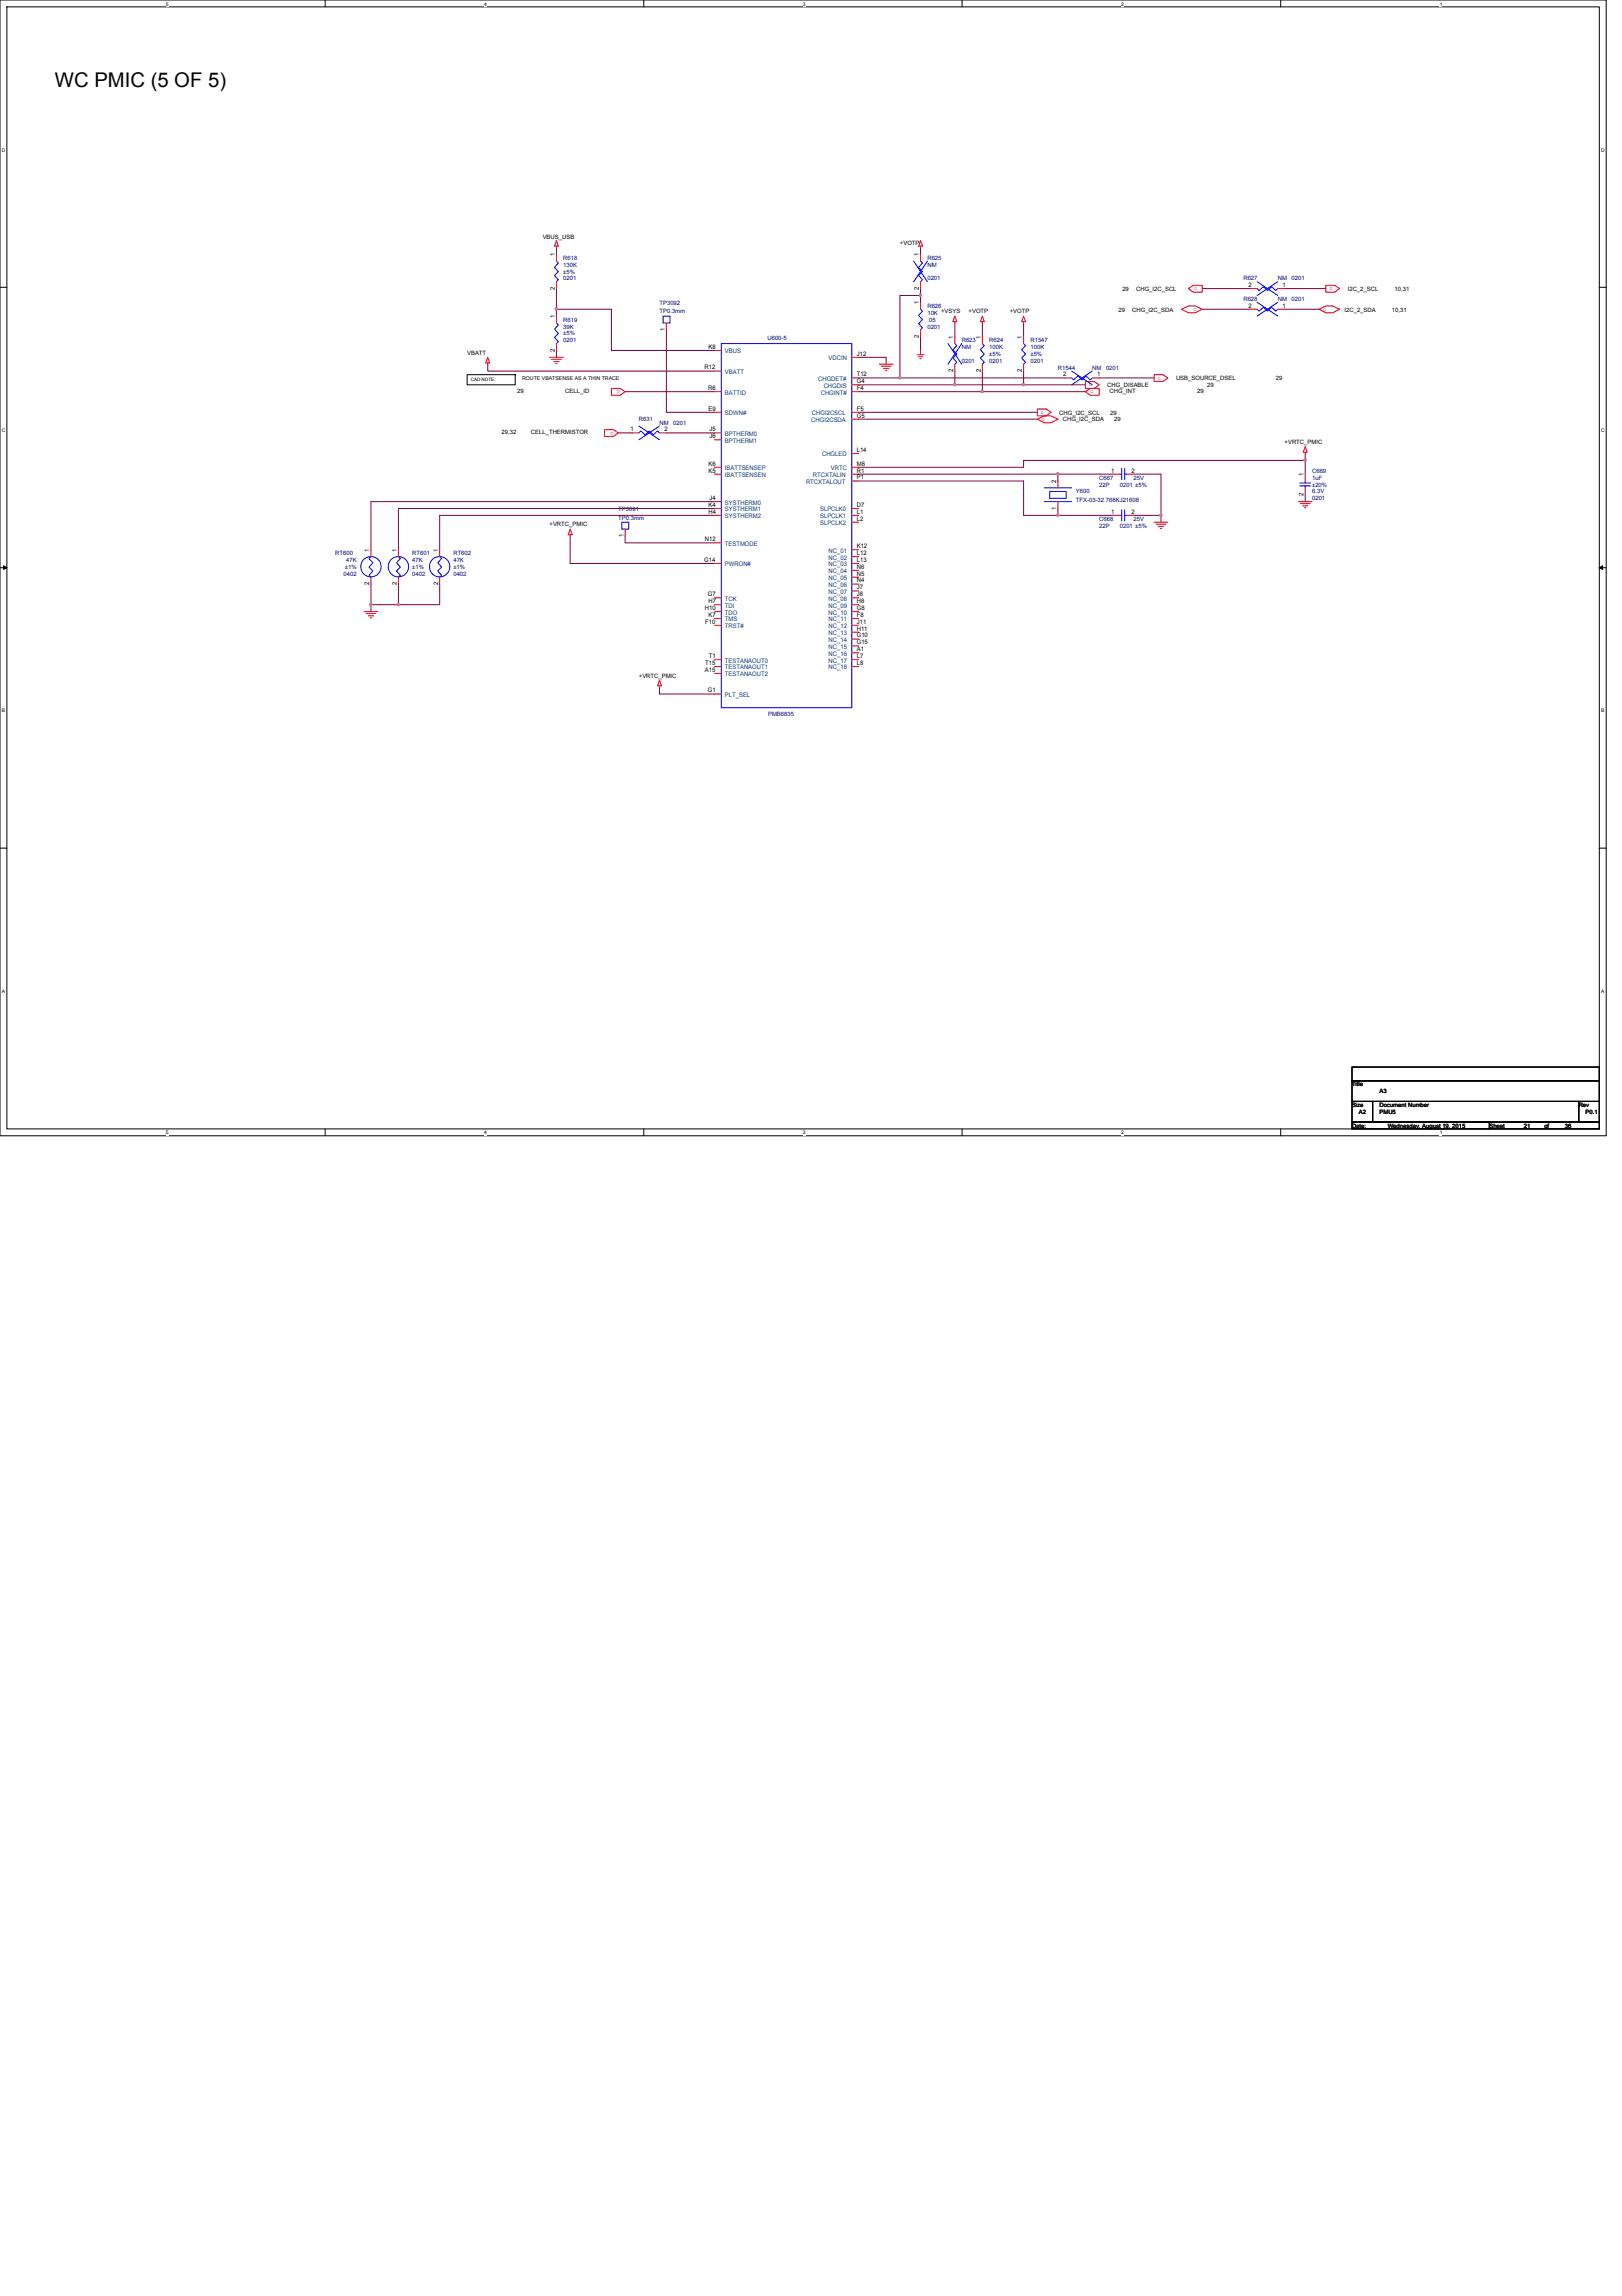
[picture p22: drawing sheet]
<svg xmlns="http://www.w3.org/2000/svg" width="210mm" height="297mm" viewBox="0 0 210 297" stroke-linecap="round" stroke-linejoin="round" font-family="sans-serif">
<defs><g id="words">
<text font-size="2.6" x="7.1" y="11.3">WC PMIC (5 OF 5)</text>
<g font-size=".8">
<text x="70.2" y="30.9">VBUS_USB</text>
<text x="71.8" y="33.1" transform="rotate(-90 71.8 33.1)">1</text>
<text x="116.5" y="31.7">+VOTP</text>
<text x="118.9" y="33.1" transform="rotate(-90 118.9 33.1)">1</text>
<text x="71.8" y="41.1" transform="rotate(-90 71.8 41.1)">1</text>
<text x="71.8" y="37.5" transform="rotate(-90 71.8 37.5)">2</text>
<text x="118.9" y="39.4" transform="rotate(-90 118.9 39.4)">1</text>
<text x="118.9" y="37.5" transform="rotate(-90 118.9 37.5)">2</text>
<text x="125.3" y="40.6">+VOTP</text>
<text x="130.7" y="40.6">+VOTP</text>
<text x="144.7" y="40.3">29</text>
<text x="145.2" y="37.6">29</text>
<text x="146.5" y="40.3">CHG_I2C_SDA</text>
<text x="147" y="37.6">CHG_I2C_SCL</text>
<text x="161.6" y="37.1">2</text>
<text x="161.6" y="39.8">2</text>
<text x="166" y="37.1">1</text>
<text x="166" y="39.8">1</text>
<text x="174" y="40.3">I2C_2_SDA</text>
<text x="174.4" y="37.6">I2C_2_SCL</text>
<text x="180.1" y="40.3">10,31</text>
<text x="180.5" y="37.6">10,31</text>
<text x="60.5" y="45.9">VBATT</text>
<text x="71.8" y="45.5" transform="rotate(-90 71.8 45.5)">2</text>
<text x="86" y="42.8" transform="rotate(-90 86 42.8)">1</text>
<text x="91.2" y="47.8">R12</text>
<text x="91.7" y="45.1">K8</text>
<text x="110.9" y="46">J12</text>
<text x="118.9" y="43.7" transform="rotate(-90 118.9 43.7)">2</text>
<text x="123.4" y="43.8" transform="rotate(-90 123.4 43.8)">1</text>
<text x="126.9" y="43.8" transform="rotate(-90 126.9 43.8)">1</text>
<text x="132.2" y="43.8" transform="rotate(-90 132.2 43.8)">1</text>
<text x="66.9" y="50.8">29</text>
<text x="73.2" y="50.8">CELL_ID</text>
<text x="91.7" y="50.5">R6</text>
<text x="91.7" y="53.1">E9</text>
<text x="110.9" y="53.1">F5</text>
<text x="110.9" y="50.5">F4</text>
<text x="110.9" y="48.7">T12</text>
<text x="110.9" y="49.6">G4</text>
<text x="123.4" y="48.2" transform="rotate(-90 123.4 48.2)">2</text>
<text x="126.9" y="48.2" transform="rotate(-90 126.9 48.2)">2</text>
<text x="132.2" y="48.2" transform="rotate(-90 132.2 48.2)">2</text>
<text x="137.1" y="53.6">CHG_I2C_SCL</text>
<text x="137.6" y="48.7">2</text>
<text x="142" y="48.7">1</text>
<text x="143.3" y="50.1">CHG_DISABLE</text>
<text x="143.6" y="50.8">CHG_INT</text>
<text x="143.7" y="53.6">29</text>
<text x="152.2" y="49.2">USB_SOURCE_DSEL</text>
<text x="154.9" y="50.8">29</text>
<text x="156.2" y="50.1">29</text>
<text x="165.1" y="49.2">29</text>
<text x="64.9" y="56.2">29,32</text>
<text x="68.7" y="56.2">CELL_THERMISTOR</text>
<text x="81.6" y="55.8">1</text>
<text x="86" y="55.8">2</text>
<text x="91.8" y="55.8">J5</text>
<text x="91.8" y="56.7">J6</text>
<text x="110.9" y="54">G5</text>
<text x="110.9" y="58.5">L14</text>
<text x="137.5" y="54.5">CHG_I2C_SDA</text>
<text x="144.2" y="54.5">29</text>
<text x="166.2" y="57.4">+VRTC_PMIC</text>
<text x="91.7" y="60.2">K6</text>
<text x="91.7" y="61.1">K5</text>
<text x="91.7" y="65.6">K4</text>
<text x="91.8" y="64.7">J4</text>
<text x="110.9" y="62">P1</text>
<text x="110.9" y="61.1">R1</text>
<text x="110.9" y="65.6">D7</text>
<text x="110.9" y="60.2">M8</text>
<text x="136.7" y="66" transform="rotate(-90 136.7 66)">1</text>
<text x="136.7" y="62.5" transform="rotate(-90 136.7 62.5)">2</text>
<text x="143.8" y="61.1">1</text>
<text x="146.4" y="61.1">2</text>
<text x="168.7" y="64.2" transform="rotate(-90 168.7 64.2)">2</text>
<text x="168.7" y="61.6" transform="rotate(-90 168.7 61.6)">1</text>
<text x="47.8" y="71.4" transform="rotate(-90 47.8 71.4)">1</text>
<text x="51.4" y="71.4" transform="rotate(-90 51.4 71.4)">1</text>
<text x="56.7" y="71.4" transform="rotate(-90 56.7 71.4)">1</text>
<text x="71.1" y="68.1">+VRTC_PMIC</text>
<text x="80.7" y="69.5" transform="rotate(-90 80.7 69.5)">1</text>
<text x="91.2" y="70">N12</text>
<text x="91.7" y="66.5">H4</text>
<text x="110.9" y="66.5">L1</text>
<text x="110.9" y="67.4">L2</text>
<text x="110.9" y="70.9">K12</text>
<text x="110.9" y="71.8">L12</text>
<text x="143.8" y="66.5">1</text>
<text x="146.4" y="66.5">2</text>
<text x="47.8" y="75.7" transform="rotate(-90 47.8 75.7)">2</text>
<text x="51.4" y="75.7" transform="rotate(-90 51.4 75.7)">2</text>
<text x="56.7" y="75.7" transform="rotate(-90 56.7 75.7)">2</text>
<text x="91.1" y="72.7">G14</text>
<text x="91.6" y="77.1">G7</text>
<text x="110.9" y="72.7">L13</text>
<text x="110.9" y="73.6">N6</text>
<text x="110.9" y="74.5">N5</text>
<text x="110.9" y="75.4">N4</text>
<text x="110.9" y="76.2">J7</text>
<text x="110.9" y="77.1">J8</text>
<text x="91.2" y="78.9">H10</text>
<text x="91.3" y="80.7">F10</text>
<text x="91.7" y="78">H7</text>
<text x="91.7" y="79.8">K7</text>
<text x="110.9" y="78">H8</text>
<text x="110.9" y="78.9">G8</text>
<text x="110.9" y="79.8">F8</text>
<text x="110.9" y="80.7">J11</text>
<text x="110.9" y="81.6">H11</text>
<text x="110.9" y="82.5">G10</text>
<text x="110.9" y="83.4">G15</text>
<text x="82.7" y="87.7">+VRTC_PMIC</text>
<text x="91.2" y="86.9">A15</text>
<text x="91.3" y="86">T15</text>
<text x="91.6" y="89.6">G1</text>
<text x="91.7" y="85.1">T1</text>
<text x="110.9" y="84.2">A1</text>
<text x="110.9" y="85.1">L7</text>
<text x="110.9" y="86">L8</text>
<text x="175" y="140.5">Title</text>
<text x="175" y="143.2">Size</text>
<text x="178.5" y="143.2">Document Number</text>
<text x="178.5" y="141.4">A3</text>
<text x="204.3" y="143.2">Rev</text>
<text x="175" y="145.9">Date:</text>
<text x="175.9" y="144.1">A2</text>
<text x="178.5" y="144.1">PMU5</text>
<text x="179.6" y="145.9">Wednesday, August 19, 2015</text>
<text x="192.7" y="145.9">Sheet</text>
<text x="197.2" y="145.9">21</text>
<text x="199.9" y="145.9">of</text>
<text x="202.5" y="145.9">36</text>
<text x="205.2" y="144.1">P0.1</text>
</g>
<g font-size=".8" fill="#000080">
<text x="72.9" y="33.6">R618</text>
<text x="72.9" y="34.5">130K</text>
<text x="72.9" y="35.4">±5%</text>
<text x="120" y="33.6">R625</text>
<text x="120" y="34.5">NM</text>
<text x="72.9" y="36.3">0201</text>
<text x="72.9" y="41.6">R619</text>
<text x="85.3" y="39.5">TP3092</text>
<text x="85.3" y="40.6">TP0.3mm</text>
<text x="120" y="36.3">0201</text>
<text x="120" y="39.8">R626</text>
<text x="120" y="40.7">10K +VSYS</text>
<text x="120" y="41.6">.05</text>
<text x="160.9" y="36.3">R627</text>
<text x="160.9" y="38.9">R628</text>
<text x="165.4" y="36.3">NM</text>
<text x="165.4" y="38.9">NM</text>
<text x="167.1" y="36.3">0201</text>
<text x="167.1" y="38.9">0201</text>
<text x="72.9" y="42.5">39K</text>
<text x="72.9" y="43.4">±5%</text>
<text x="72.9" y="44.3">0201</text>
<text x="99.3" y="43.9">U600-5</text>
<text x="120" y="42.5">0201</text>
<text x="124.5" y="44.3">R623</text>
<text x="124.5" y="45.2">NM</text>
<text x="124.5" y="46.9">0201</text>
<text x="128" y="44.3">R624</text>
<text x="128" y="45.2">100K</text>
<text x="128" y="46.1">±5%</text>
<text x="128" y="46.9">0201</text>
<text x="133.3" y="44.3">R1547</text>
<text x="133.3" y="45.2">100K</text>
<text x="133.3" y="46.1">±5%</text>
<text x="133.3" y="46.9">0201</text>
<text x="136.9" y="47.8">R1544</text>
<text x="141.4" y="47.8">NM</text>
<text x="143.1" y="47.8">0201</text>
<text x="82.7" y="54.5">R631</text>
<text x="85.3" y="54.9">NM</text>
<text x="87.1" y="54.9">0201</text>
<text x="139.2" y="63.8">Y600</text>
<text x="139.2" y="64.9">TFX-03-32.768KJ21608</text>
<text x="142.2" y="62.1">C667</text>
<text x="142.2" y="62.9">22P</text>
<text x="144.9" y="62.9">0201 ±5%</text>
<text x="146.7" y="62.1">25V</text>
<text x="169.8" y="61.2">C669</text>
<text x="169.8" y="62.1">1uF</text>
<text x="169.8" y="64.7">0201</text>
<text x="169.8" y="63.8">6.3V</text>
<text x="169.8" y="62.9">±20%</text>
<text x="43.4" y="71.8">RT600</text>
<text x="53.3" y="71.8">RT601</text>
<text x="58.7" y="71.8">RT602</text>
<text x="80" y="66.2">TP3091</text>
<text x="80" y="67.2">TP0.3mm</text>
<text x="142.2" y="67.4">C668</text>
<text x="142.2" y="68.3">22P</text>
<text x="144.9" y="68.3">0201 ±5%</text>
<text x="146.7" y="67.4">25V</text>
<text x="44.4" y="74.5">0402</text>
<text x="44.6" y="73.6">±1%</text>
<text x="44.8" y="72.7">47K</text>
<text x="53.3" y="72.7">47K</text>
<text x="53.3" y="73.6">±1%</text>
<text x="53.3" y="74.5">0402</text>
<text x="58.7" y="72.7">47K</text>
<text x="58.7" y="73.6">±1%</text>
<text x="58.7" y="74.5">0402</text>
<text x="99.4" y="92.6">PMB6835</text>
</g>
<g font-size=".8" fill="#f00">
<text x="154.4" y="40.2">o</text>
<text x="154.5" y="37.5">o</text>
<text x="171.2" y="40.2">o</text>
<text x="172" y="37.5">o</text>
<text x="80.3" y="50.5" transform="rotate(-180 80.3 50.5)">o</text>
<text x="134.7" y="53.6">o</text>
<text x="140.9" y="50">o</text>
<text x="141.1" y="50.9">o</text>
<text x="149.8" y="49.1">o</text>
<text x="79.4" y="55.8" transform="rotate(-180 79.4 55.8)">o</text>
<text x="134.8" y="54.4">o</text>
</g>
<g font-size=".8" fill="#004080">
<text x="93.8" y="45.7">VBUS</text>
<text x="107.2" y="46.6">VDCIN</text>
<text x="93.8" y="48.4">VBATT</text>
<text x="93.8" y="51.1">BATTID</text>
<text x="93.8" y="53.7">SDWN#</text>
<text x="105.1" y="53.7">CHGI2CSCL</text>
<text x="105.9" y="49.3">CHGDET#</text>
<text x="106.2" y="51.1">CHGINT#</text>
<text x="106.6" y="50.2">CHGDIS</text>
<text x="93.8" y="56.4">BPTHERM0</text>
<text x="93.8" y="57.3">BPTHERM1</text>
<text x="105" y="54.6">CHGI2CSDA</text>
<text x="106.4" y="59.1">CHGLED</text>
<text x="93.8" y="60.8">IBATTSENSEP</text>
<text x="93.8" y="61.7">IBATTSENSEN</text>
<text x="93.8" y="65.3">SYSTHERM0</text>
<text x="104.3" y="62.6">RTCXTALOUT</text>
<text x="105.2" y="61.7">RTCXTALIN</text>
<text x="107.5" y="60.8">VRTC</text>
<text x="93.8" y="66.2">SYSTHERM1</text>
<text x="93.8" y="67.1">SYSTHERM2</text>
<text x="93.8" y="70.6">TESTMODE</text>
<text x="106.1" y="66.2">SLPCLK0</text>
<text x="106.1" y="67.1">SLPCLK1</text>
<text x="106.1" y="67.9">SLPCLK2</text>
<text x="107.2" y="71.5">NC_01</text>
<text x="93.8" y="73.3">PWRON#</text>
<text x="93.8" y="77.7">TCK</text>
<text x="107.2" y="72.4">NC_02</text>
<text x="107.2" y="73.3">NC_03</text>
<text x="107.2" y="74.2">NC_04</text>
<text x="107.2" y="75.1">NC_05</text>
<text x="107.2" y="75.9">NC_06</text>
<text x="107.2" y="76.8">NC_07</text>
<text x="107.2" y="77.7">NC_08</text>
<text x="93.8" y="78.6">TDI</text>
<text x="93.8" y="79.5">TDO</text>
<text x="93.8" y="80.4">TMS</text>
<text x="93.8" y="81.3">TRST#</text>
<text x="107.2" y="78.6">NC_09</text>
<text x="107.2" y="79.5">NC_10</text>
<text x="107.2" y="80.4">NC_11</text>
<text x="107.2" y="81.3">NC_12</text>
<text x="107.2" y="82.2">NC_13</text>
<text x="107.2" y="83.1">NC_14</text>
<text x="107.2" y="83.9">NC_15</text>
<text x="93.8" y="85.7">TESTANAOUT0</text>
<text x="93.8" y="86.6">TESTANAOUT1</text>
<text x="93.8" y="87.5">TESTANAOUT2</text>
<text x="107.2" y="84.8">NC_16</text>
<text x="107.2" y="85.7">NC_17</text>
<text x="107.2" y="86.6">NC_18</text>
<text x="93.8" y="90.2">PLT_SEL</text>
</g>
<text font-size=".7" x="67.6" y="49.1">ROUTE VBATSENSE AS A THIN TRACE</text>
<g font-size=".6">
<text x="21.5" y=".7">5</text>
<text x="62.7" y=".7">4</text>
<text x="103.9" y=".7">3</text>
<text x="145.1" y=".7">2</text>
<text x="186.3" y=".7">1</text>
<text x=".3" y="19.6">D</text>
<text x="207.2" y="19.6">D</text>
<text x="60.9" y="49.3">CAD NOTE:</text>
<text x=".3" y="55.9">C</text>
<text x="207.2" y="55.9">C</text>
<text x=".3" y="92.2">B</text>
<text x="207.2" y="92.2">B</text>
<text x=".3" y="128.4">A</text>
<text x="207.2" y="128.4">A</text>
<text x="21.5" y="146.8">5</text>
<text x="62.7" y="146.8">4</text>
<text x="103.9" y="146.8">3</text>
<text x="145.1" y="146.8">2</text>
<text x="186.3" y="146.8">1</text>
</g>
</g></defs>
<path d="M0 0h207.9v146.9h-207.9zM.9 .9h206.1v145.1h-206.1z" fill="none" stroke="#000" stroke-width=".13"/>
<g fill="#fff">
<path d="M21.5 .1h.3v.7h-.3z"/>
<path d="M21.5 146.2h.3v.7h-.3z"/>
</g>
<path d="M42.1 0v.9M42.1 146v.9" fill="none" stroke="#000" stroke-width=".13"/>
<g fill="#fff">
<path d="M62.7 .1h.3v.7h-.3z"/>
<path d="M62.7 146.2h.3v.7h-.3z"/>
</g>
<path d="M83.3 0v.9M83.3 146v.9" fill="none" stroke="#000" stroke-width=".13"/>
<g fill="#fff">
<path d="M103.9 .1h.3v.7h-.3z"/>
<path d="M103.9 146.2h.3v.7h-.3z"/>
</g>
<path d="M124.5 0v.9M124.5 146v.9" fill="none" stroke="#000" stroke-width=".13"/>
<g fill="#fff">
<path d="M145.1 .1h.3v.7h-.3z"/>
<path d="M145.1 146.2h.3v.7h-.3z"/>
</g>
<path d="M165.7 0v.9M165.7 146v.9" fill="none" stroke="#000" stroke-width=".13"/>
<g fill="#fff">
<path d="M186.3 .1h.3v.7h-.3z"/>
<path d="M186.3 146.2h.3v.7h-.3z"/>
<path d="M.3 19h.4v.7h-.4z"/>
<path d="M207.2 19h.5v.7h-.5z"/>
<path d="M.3 55.3h.4v.7h-.4z"/>
<path d="M207.2 55.3h.5v.7h-.5z"/>
</g>
<path d="M0 37.2h.9M207 37.2h.9" fill="none" stroke="#000" stroke-width=".13"/>
<g fill="#fff">
<path d="M.3 91.6h.4v.7h-.4z"/>
<path d="M207.2 91.6h.4v.7h-.4z"/>
</g>
<path d="M0 73.4h.9M.5 73.2l.4 .2-.4 .3zM207 73.4l.4-.2v.5zM207 73.4h.9" fill="none" stroke="#000" stroke-width=".13"/>
<path d="M.5 73.2l.4 .2-.4 .3zM207 73.4l.4-.2v.5z" fill="#000"/>
<g fill="#fff">
<path d="M.3 127.8h.3v.8h-.3z"/>
<path d="M207.2 127.8h.4v.8h-.4z"/>
</g>
<path d="M60.5 48.5h6.2v1.3h-6.2zM0 109.7h.9M207 109.7h.9" fill="none" stroke="#000" stroke-width=".13"/>
<path d="M72 32v.9M63.1 47.1v.9h29.4M48 78.2v.9M48 75.6v2.6M48 78.2h3.6M73.8 69.3v3.6h18.7M85.3 88.9v.9h7.2" fill="none" stroke="#800040" stroke-width=".13"/>
<path d="M47.9 78.1h.2v.2h-.2z" fill-rule="evenodd" fill="#f0f"/>
<path d="M47.9 78.1h.2v.2h-.2z" fill="none" stroke="#f0f" stroke-width=".13"/>
<path d="M51.6 75.6v2.6h5.3v-2.6" fill="none" stroke="#800040" stroke-width=".13"/>
<path d="M51.4 78.1h.2v.2h-.2z" fill-rule="evenodd" fill="#f0f"/>
<path d="M51.4 78.1h.2v.2h-.2z" fill="none" stroke="#f0f" stroke-width=".13"/>
<path d="M72 37.3v3.6" fill="none" stroke="#800040" stroke-width=".13"/>
<path d="M71.9 39.9h.2v.2h-.2z" fill-rule="evenodd" fill="#f0f"/>
<path d="M71.9 39.9h.2v.2h-.2z" fill="none" stroke="#f0f" stroke-width=".13"/>
<path d="M79.1 40v5.3h13.4M132.5 59.6h36.4v1.7M92.5 64.9h-44.5v6.2M92.5 65.8h-40.9v5.3M92.5 66.7h-35.6v4.4" fill="none" stroke="#800040" stroke-width=".13"/>
<path d="M168.8 59.4h.2v.2h-.2z" fill-rule="evenodd" fill="#f0f"/>
<path d="M168.8 59.4h.2v.2h-.2z" fill="none" stroke="#f0f" stroke-width=".13"/>
<path d="M111.1 49.8h21.4M123.6 41.8v1.8M132.5 59.6v.9h-21.4M168.9 58.7v.9" fill="none" stroke="#800040" stroke-width=".13"/>
<path d="M123.4 49.6h.2v.3h-.2z" fill-rule="evenodd" fill="#f0f"/>
<path d="M123.4 49.6h.2v.3h-.2z" fill="none" stroke="#f0f" stroke-width=".13"/>
<path d="M132.3 49.6h.2v.3h-.2z" fill-rule="evenodd" fill="#f0f"/>
<path d="M132.3 49.6h.2v.3h-.2z" fill="none" stroke="#f0f" stroke-width=".13"/>
<path d="M111.1 50.7h29.4M123.6 48v1.8" fill="none" stroke="#800040" stroke-width=".13"/>
<path d="M127 50.5h.2v.2h-.2z" fill-rule="evenodd" fill="#f0f"/>
<path d="M127 50.5h.2v.2h-.2z" fill="none" stroke="#f0f" stroke-width=".13"/>
<path d="M111.1 46.2h3.6v.9M127.1 48v2.7M146.7 61.3h3.5v5.4h-3.5" fill="none" stroke="#800040" stroke-width=".13"/>
<path d="M150.1 66.5h.2v.2h-.2z" fill-rule="evenodd" fill="#f0f"/>
<path d="M150.1 66.5h.2v.2h-.2z" fill="none" stroke="#f0f" stroke-width=".13"/>
<path d="M111.1 61.3h25.8M168.9 64v.9" fill="none" stroke="#800040" stroke-width=".13"/>
<path d="M136.8 61.2h.2v.2h-.2z" fill-rule="evenodd" fill="#f0f"/>
<path d="M136.8 61.2h.2v.2h-.2z" fill="none" stroke="#f0f" stroke-width=".13"/>
<path d="M111.1 62.2h21.4v4.5h11.5M144 61.3h-7.1v.9" fill="none" stroke="#800040" stroke-width=".13"/>
<path d="M136.8 66.5h.2v.2h-.2z" fill-rule="evenodd" fill="#f0f"/>
<path d="M136.8 66.5h.2v.2h-.2z" fill="none" stroke="#f0f" stroke-width=".13"/>
<g fill="none" stroke="#800040" stroke-width=".13">
<path d="M119.1 32v.9M119.1 37.3v.9M72 45.3v.9M72 40h7.1M80 56h1.8M80.9 50.7h11.6M86.2 42.7v10.6h6.3M111.1 53.3h23.1M111.1 54.2h23.1M127.1 41.8v1.8M80.9 69.3v.9h11.6M136.9 65.8v.9"/>
<path d="M150.2 66.7v.9"/>
</g>
<path d="M119 38.1h.2v.2h-.2z" fill-rule="evenodd" fill="#f0f"/>
<path d="M119 38.1h.2v.2h-.2z" fill="none" stroke="#f0f" stroke-width=".13"/>
<path d="M119.1 39.1v-.9h-2.6v10.7h-5.4M155.6 37.3h6.2M166.2 37.3h5.4M86.2 56h6.3M116.5 48.9h21.3M119.1 43.6v1.7M132.5 48v1.8h8M132.5 41.8v1.8M155.6 40h6.2M166.2 40h4.5" fill="none" stroke="#800040" stroke-width=".13"/>
<path d="M116.3 48.8h.2v.2h-.2z" fill-rule="evenodd" fill="#f0f"/>
<path d="M116.3 48.8h.2v.2h-.2z" fill="none" stroke="#f0f" stroke-width=".13"/>
<path d="M142.2 48.9h7.2" fill="none" stroke="#800040" stroke-width=".13"/>
<g fill="none" stroke="#f00" stroke-width=".13">
<path d="M72 31.1l.3 .7h-.5zM72 31.8v.2M72 32.9v.9M72 36.4v.9M119.1 31.1l.3 .7h-.5zM119.1 31.8v.2M119.1 32.9v.9M119.1 36.4v.9M119.1 39.1v.9M153.8 37.3l.6-.4h1.2v.9h-1.2zM161.8 37.3h.9M165.4 37.3h.8"/>
<path d="M171.6 36.9h1.1l.7 .4-.7 .5h-1.1zM63.1 46.2l.3 .7h-.5zM63.1 46.9v.2M71.1 46.2h1.8M71.4 46.5h1.2M71.7 46.8h.6M71.9 47h.2M72 40.9v.9M72 44.4v.9M78.2 55.6h1.2l.6 .4-.6 .5h-1.2zM79.1 50.2h1.2l.6 .5-.6 .4h-1.2zM81.8 56h.9"/>
<path d="M85.3 56h.9M86.2 41.8v.9M92.5 45.3h.8M92.5 48h.8M92.5 50.7h.8M92.5 53.3h.8M92.5 56h.8M92.5 56.9h.8M110.2 46.2h.9M110.2 48.9h.9M110.2 49.8h.9M110.2 50.7h.9"/>
<path d="M110.2 53.3h.9M110.2 54.2h.9M110.2 58.7h.9M113.8 47.1h1.8M114 47.4h1.3M114.3 47.7h.7M114.6 47.9h.2M118.7 45.9h.9M118.9 46.1h.5M119 46.4h.2M119.1 45.3v.6M119.1 42.7v.9"/>
<path d="M123.6 40.9l.2 .7h-.5zM123.6 41.6v.2M123.6 43.6v.8M123.6 47.1v.9M127.1 40.9l.3 .7h-.5zM127.1 41.6v.2M127.1 43.6v.8M127.1 47.1v.9M132.5 40.9l.2 .7h-.5zM132.5 41.6v.2M132.5 43.6v.8M132.5 47.1v.9"/>
<path d="M134.2 52.9h1.2l.6 .4-.6 .5h-1.2zM134.2 54.2l.9-.4h.9l.9 .4-.9 .5h-.9zM137.8 48.9h.9M140.5 49.4h1.1l.6 .4-.6 .4h-1.1zM140.5 50.7l.6-.5h1.1v.9h-1.1zM141.4 48.9h.8M149.4 48.5h1.1l.6 .4-.6 .5h-1.1zM152.9 40l.9-.4h.9l.9 .4-.9 .5h-.9zM161.8 40h.9M165.4 40h.8M168.9 57.8l.3 .7h-.5zM168.9 58.5v.2"/>
<path d="M170.7 40l.9-.4h.9l.9 .4-.9 .5h-.9zM47.1 79.1h1.8M47.4 79.4h1.2M47.7 79.7h.6M47.9 79.9h.2M48 71.1v.9M48 74.7v.9M51.6 71.1v.9M51.6 74.7v.9M56.9 71.1v.9M56.9 74.7v.9M73.8 69.2v.1"/>
<path d="M73.8 68.5l.2 .7h-.5zM80.9 68.5v.8M92.5 60.5h.8M92.5 61.3h.8M92.5 64.9h.8M92.5 65.8h.8M92.5 66.7h.8M92.5 70.2h.8M92.5 72.9h.8M92.5 77.3h.8M92.5 78.2h.8M92.5 79.1h.8"/>
<path d="M110.2 60.5h.9M110.2 61.3h.9M110.2 62.2h.9M110.2 65.8h.9M110.2 66.7h.9M110.2 67.6h.9M110.2 71.1h.9M110.2 72h.9M110.2 72.9h.9M110.2 73.8h.9M110.2 74.7h.9M110.2 75.6h.9"/>
<path d="M110.2 76.5h.9M110.2 77.3h.9M110.2 78.2h.9M110.2 79.1h.9M136.9 64.9v.9M136.9 62.2v.9M144 66.7h.9M144 61.3h.9M145.8 66.7h.9M145.8 61.3h.9M149.4 67.6h1.7M149.6 67.8h1.3"/>
<path d="M149.9 68.1h.7M150.2 68.4h.1M168 64.9h1.8M168.3 65.2h1.2M168.6 65.4h.6M168.8 65.7h.2M168.9 61.3v.9M168.9 63.1v.9M85.3 88l.3 .7h-.5zM85.3 88.7v.2M92.5 80h.8M92.5 80.9h.8"/>
<path d="M92.5 85.3h.8M92.5 86.2h.8M92.5 87.1h.8M92.5 89.8h.8M110.2 80h.9M110.2 80.9h.9M110.2 81.8h.9M110.2 82.7h.9M110.2 83.6h.9M110.2 84.5h.9M110.2 85.3h.9M110.2 86.2h.9"/>
</g>
<path d="M175 138h32v1.8h-32zM175 139.8h32v2.7h-32zM175 142.5h2.6v2.7h-2.6zM175 145.2h17.7v.8h-17.7zM177.6 142.5h26.7v2.7h-26.7zM192.7 145.2h14.3v.8h-14.3zM204.3 142.5h2.7v2.7h-2.7z" fill="none" stroke="#000" stroke-width=".13"/>
<g fill="none" stroke="#00f" stroke-width=".13">
<path d="M72 33.8l.3 .2-.5 .6 .5 .5-.5 .5 .5 .6-.3 .2M118.2 33.8l1.8 2.6M119.1 33.8l.3 .2-.5 .6 .5 .5-.5 .5 .5 .6-.3 .2M120 33.8l-1.8 2.6M162.7 37.3l.2 .3 .6-.5 .5 .5 .5-.5 .6 .5 .3-.3M162.7 36.4l2.7 1.8M162.7 39.1l2.7 1.8M165.4 36.4l-2.7 1.8M165.4 39.1l-2.7 1.8M72 41.8l.3 .2-.5 .6 .5 .5-.5 .5 .5 .6-.3 .2M82.7 55.1l2.6 1.8M82.7 56l.2-.2 .6 .5 .5-.5 .5 .5 .6-.5 .2 .2"/>
<path d="M85.3 55.1l-2.6 1.8M85.8 40.9h.9v.9h-.9zM93.3 44.4h16.9v47.2h-16.9zM119.1 40l.3 .3-.5 .5 .5 .6-.5 .5 .5 .5-.3 .3M122.7 44.4l1.8 2.7M123.6 44.4l.2 .3-.5 .6 .5 .5-.5 .5 .5 .6-.2 .2M124.5 44.4l-1.8 2.7M127.1 44.4l.3 .3-.5 .6 .5 .5-.5 .5 .5 .6-.3 .2M132.5 44.4l.2 .3-.5 .6 .5 .5-.5 .5 .5 .6-.2 .2M138.7 48.9l.2 .2 .6-.5 .5 .5 .5-.5 .6 .5 .3-.2M138.7 48l2.7 1.8M141.4 48l-2.7 1.8"/>
<path d="M162.7 40l.2 .3 .6-.5 .5 .5 .5-.5 .6 .5 .3-.3M48 72l-.2 .3 .5 .5-.5 .6 .5 .5-.5 .5 .2 .3M51.6 72l.2 .3-.5 .5 .5 .6-.5 .5 .5 .5-.2 .3M56.9 72l.2 .3-.5 .5 .5 .6-.5 .5 .5 .5-.2 .3M80.5 67.6h.9v.9h-.9zM135.1 64.9h3.6M135.1 63.1h3.6M135.8 63.6h2.2v.9h-2.2zM144.9 66.7h.3M144.9 61.3h.3M145.2 66v1.4M145.2 60.6v1.5"/>
<path d="M145.5 66v1.4M145.5 66.7h.3M145.5 60.6v1.5M145.5 61.3h.3M168.2 62.5h1.4M168.2 62.9h1.4M168.9 62.2v.3M168.9 62.9v.2"/>
<circle cx="48" cy="73.3" r="1.32"/>
<circle cx="51.6" cy="73.3" r="1.32"/>
<circle cx="56.9" cy="73.3" r="1.32"/>
</g>
<path d="M47.9 78.1h.2v.2h-.2z" fill-rule="evenodd" fill="#f0f"/>
<path d="M47.9 78.1h.2v.2h-.2z" fill="none" stroke="#f0f" stroke-width=".13"/>
<path d="M51.4 78.1h.2v.2h-.2z" fill-rule="evenodd" fill="#f0f"/>
<path d="M51.4 78.1h.2v.2h-.2z" fill="none" stroke="#f0f" stroke-width=".13"/>
<path d="M71.9 39.9h.2v.2h-.2z" fill-rule="evenodd" fill="#f0f"/>
<path d="M71.9 39.9h.2v.2h-.2z" fill="none" stroke="#f0f" stroke-width=".13"/>
<path d="M168.8 59.4h.2v.2h-.2z" fill-rule="evenodd" fill="#f0f"/>
<path d="M168.8 59.4h.2v.2h-.2z" fill="none" stroke="#f0f" stroke-width=".13"/>
<path d="M123.4 49.6h.2v.3h-.2z" fill-rule="evenodd" fill="#f0f"/>
<path d="M123.4 49.6h.2v.3h-.2z" fill="none" stroke="#f0f" stroke-width=".13"/>
<path d="M132.3 49.6h.2v.3h-.2z" fill-rule="evenodd" fill="#f0f"/>
<path d="M132.3 49.6h.2v.3h-.2z" fill="none" stroke="#f0f" stroke-width=".13"/>
<path d="M127 50.5h.2v.2h-.2z" fill-rule="evenodd" fill="#f0f"/>
<path d="M127 50.5h.2v.2h-.2z" fill="none" stroke="#f0f" stroke-width=".13"/>
<path d="M150.1 66.5h.2v.2h-.2z" fill-rule="evenodd" fill="#f0f"/>
<path d="M150.1 66.5h.2v.2h-.2z" fill="none" stroke="#f0f" stroke-width=".13"/>
<path d="M136.8 61.2h.2v.2h-.2z" fill-rule="evenodd" fill="#f0f"/>
<path d="M136.8 61.2h.2v.2h-.2z" fill="none" stroke="#f0f" stroke-width=".13"/>
<path d="M136.8 66.5h.2v.2h-.2z" fill-rule="evenodd" fill="#f0f"/>
<path d="M136.8 66.5h.2v.2h-.2z" fill="none" stroke="#f0f" stroke-width=".13"/>
<path d="M119 38.1h.2v.2h-.2z" fill-rule="evenodd" fill="#f0f"/>
<path d="M119 38.1h.2v.2h-.2z" fill="none" stroke="#f0f" stroke-width=".13"/>
<path d="M116.3 48.8h.2v.2h-.2z" fill-rule="evenodd" fill="#f0f"/>
<path d="M116.3 48.8h.2v.2h-.2z" fill="none" stroke="#f0f" stroke-width=".13"/>
<use href="#words"/>
</svg>
